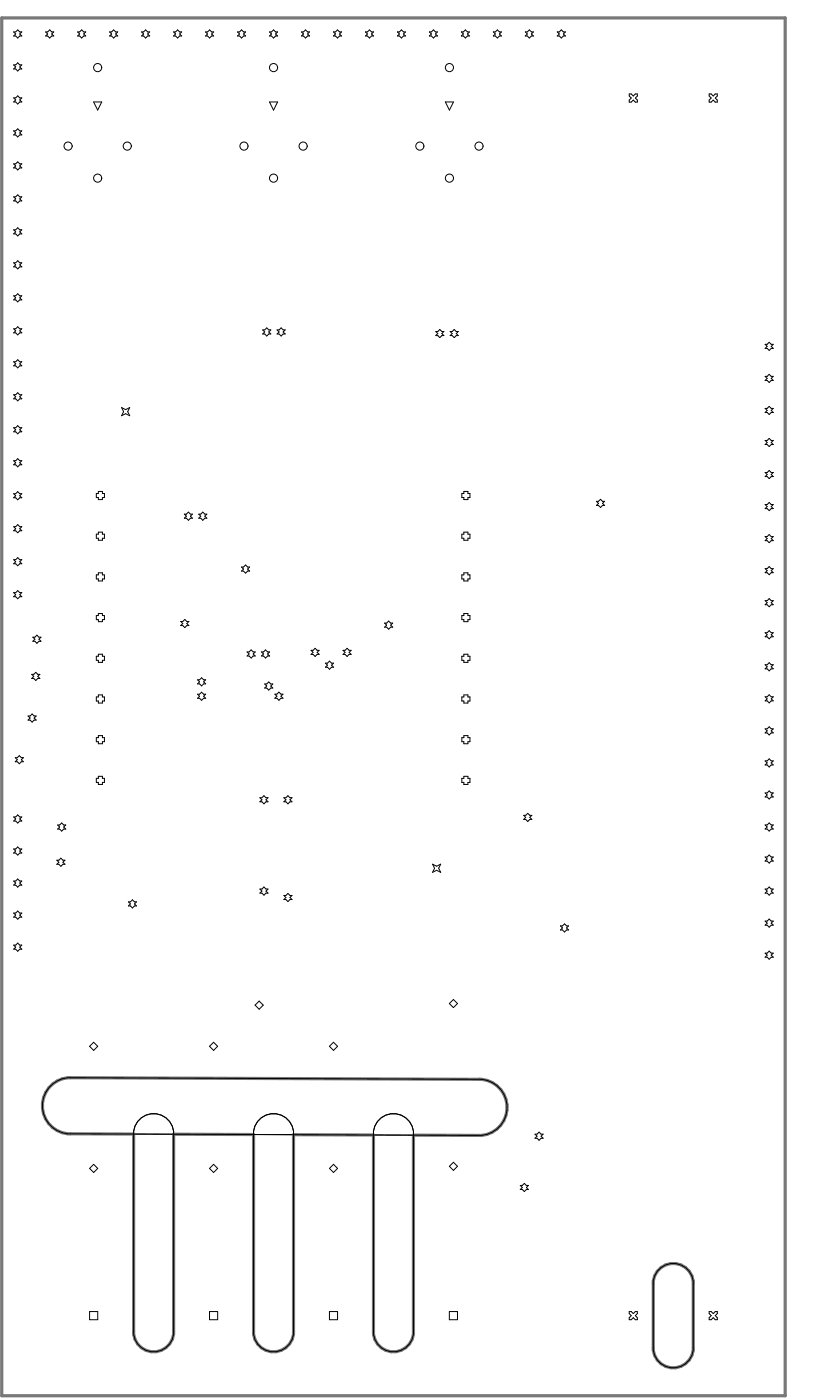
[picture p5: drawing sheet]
<svg xmlns="http://www.w3.org/2000/svg" width="174mm" height="291mm" viewBox="0 0 174 291" stroke-linecap="round" stroke-linejoin="round" font-family="sans-serif">
<path d="M10.1 225.9a5.7 5.7 0 0 1 4.6-2.1l84.8 .3a5.8 5.8 0 0 1 5.8 5.9 5.8 5.8 0 0 1-5.9 5.8l-84.8-.4a5.8 5.8 0 0 1-5.3-3.3 5.8 5.8 0 0 1 .8-6.2zM29.3 232.1a4.2 4.2 0 0 1 4.4-.4 4.2 4.2 0 0 1 2.3 3.7v41.1a4.2 4.2 0 0 1-4.1 4.2 4.2 4.2 0 0 1-4.2-4.2v-41.1a4 4 0 0 1 1.6-3.3zM54.2 232.1a4.2 4.2 0 0 1 4.4-.4 4.2 4.2 0 0 1 2.3 3.7v41.1a4.2 4.2 0 0 1-4.1 4.2 4.2 4.2 0 0 1-4.2-4.2v-41.1a4 4 0 0 1 1.6-3.3zM79.1 232.1a4.2 4.2 0 0 1 4.4-.4 4.2 4.2 0 0 1 2.3 3.7v41.1a4.2 4.2 0 0 1-4.1 4.2 4.2 4.2 0 0 1-4.2-4.2v-41.1a4 4 0 0 1 1.6-3.3zM137.2 263.2a4.2 4.2 0 0 1 4.4-.4 4.2 4.2 0 0 1 2.3 3.7v13.3a4.2 4.2 0 0 1-4.1 4.2 4.2 4.2 0 0 1-4.2-4.2v-13.3a4 4 0 0 1 1.6-3.3z" fill="none" stroke="#000" stroke-width=".21"/>
<path d="M8.8 230.1a5.8 5.8 0 0 0 4.1 5.1M13 224a5.8 5.8 0 0 0-3.9 3.9M99.5 224.1l1.7 .2M28.6 279.1a4.2 4.2 0 0 0 4.9 1.3M36 277l-.2 1.1-.6 1M52.6 277l.3 1.1 .6 1 .7 .7M60.9 277a4.2 4.2 0 0 1-5.7 3.4M77.5 277a4.2 4.2 0 0 0 3.6 3.7M85.8 277a4.2 4.2 0 0 1-3.6 3.7" fill="none" stroke="#787878" stroke-width=".66"/>
<circle cx="99.5" cy="224.1" r=".33" fill="#787878"/>
<path d="M.4 3.7h162.6v286.1h-162.6zM9.1 227.9l-.3 1.1v1.1M12.9 235.2l1.1 .2 13.7 .1v41.5l.3 1.1 .6 1M13 224l1.1-.2 85.4 .3M101.2 224.3a5.9 5.9 0 0 1 4.1 6.2 5.9 5.9 0 0 1-5.3 5.3l-14.2-.1v41.3M35.2 279.1l-.8 .7-.9 .6M36 277v-41.5l16.6 .1v41.4M54.2 279.8l1 .6M60.9 277v-41.4l16.6 .1v41.3M137.2 263.2a4.2 4.2 0 0 1 6.7 2.8v14.4a4.2 4.2 0 0 1-4.1 3.6 4.2 4.2 0 0 1-4.2-3.6v-14.4l.3-1.1 .6-.9zM81.1 280.7h1.1" fill="none" stroke="#787878" stroke-width=".66"/>
<g fill="none" stroke="#000" stroke-width=".21">
<path d="M2.8 13.5h.5l.4-.4 .4 .4h.4l-.4 .4 .4 .4h-.4l-.4 .4-.4-.4h-.5l.5-.4zM2.8 6.6h.5l.4-.4 .4 .4h.4l-.4 .4 .4 .5h-.4l-.4 .4-.4-.4h-.5l.5-.5zM9.5 6.6h.4l.4-.4 .4 .4h.5l-.5 .4 .5 .5h-.5l-.4 .4-.4-.4h-.4l.4-.5zM16.1 6.6h.4l.5-.4 .4 .4h.4l-.4 .4 .4 .5h-.4l-.4 .4-.5-.4h-.4l.4-.5zM22.8 6.6h.4l.4-.4 .4 .4h.4l-.4 .4 .4 .5h-.4l-.4 .4-.4-.4h-.4l.4-.5zM29.4 6.6h.4l.4-.4 .5 .4h.4l-.4 .4 .4 .5h-.4l-.5 .4-.4-.4h-.4l.4-.5zM36 6.6h.5l.4-.4 .4 .4h.4l-.4 .4 .4 .5h-.4l-.4 .4-.4-.4h-.5l.5-.5zM42.7 6.6h.4l.4-.4 .4 .4h.5l-.5 .4 .5 .5h-.5l-.4 .4-.4-.4h-.4l.4-.5zM49.3 6.6h.4l.5-.4 .4 .4h.4l-.4 .4 .4 .5h-.4l-.4 .4-.5-.4h-.4l.4-.5zM55.9 6.6h.5l.4-.4 .4 .4h.4l-.4 .4 .4 .5h-.4l-.4 .4-.4-.4h-.5l.5-.5zM62.6 6.6h.4l.4-.4 .5 .4h.4l-.4 .4 .4 .5h-.4l-.5 .4-.4-.4h-.4l.4-.5zM69.2 6.6h.4l.5-.4 .4 .4h.4l-.4 .4 .4 .5h-.4l-.4 .4-.5-.4h-.4l.4-.5z"/>
<path d="M75.9 6.6h.4l.4-.4 .4 .4h.5l-.5 .4 .5 .5h-.5l-.4 .4-.4-.4h-.4l.4-.5zM82.5 6.6h.4l.4-.4 .5 .4h.4l-.4 .4 .4 .5h-.4l-.5 .4-.4-.4h-.4l.4-.5zM89.1 6.6h.5l.4-.4 .4 .4h.4l-.4 .4 .4 .5h-.4l-.4 .4-.4-.4h-.5l.5-.5zM95.8 6.6h.4l.4-.4 .4 .4h.5l-.5 .4 .5 .5h-.5l-.4 .4-.4-.4h-.4l.4-.5zM102.4 6.6h.4l.5-.4 .4 .4h.4l-.4 .4 .4 .5h-.4l-.4 .4-.5-.4h-.4l.4-.5zM109.1 6.6h.4l.4-.4 .4 .4h.4l-.4 .4 .4 .5h-.4l-.4 .4-.4-.4h-.4l.4-.5zM115.7 6.6h.4l.4-.4 .5 .4h.4l-.4 .4 .4 .5h-.4l-.5 .4-.4-.4h-.4l.4-.5zM130.6 19.5h.5l.4 .4 .4-.4h.4v.4l-.4 .5 .4 .4v.4h-.4l-.4-.4-.4 .4h-.5v-.4l.5-.4-.5-.5zM147.2 19.5h.5l.4 .4 .4-.4h.4v.4l-.4 .5 .4 .4v.4h-.4l-.4-.4-.4 .4h-.5v-.4l.5-.4-.5-.5zM2.8 34h.5l.4-.4 .4 .4h.4l-.4 .4 .4 .5h-.4l-.4 .4-.4-.4h-.5l.5-.5zM2.8 27.2h.5l.4-.4 .4 .4h.4l-.4 .4 .4 .4h-.4l-.4 .4-.4-.4h-.5l.5-.4zM2.8 20.3h.5l.4-.4 .4 .4h.4l-.4 .4 .4 .5h-.4l-.4 .4-.4-.4h-.5l.5-.5z"/>
<path d="M19.4 21.2h1.7l-.8 1.7zM55.9 21.2h1.7l-.8 1.7zM92.5 21.2h1.6l-.8 1.7zM2.8 54.6h.5l.4-.5 .4 .5h.4l-.4 .4 .4 .4h-.4l-.4 .4-.4-.4h-.5l.5-.4zM2.8 47.7h.5l.4-.4 .4 .4h.4l-.4 .4 .4 .5h-.4l-.4 .4-.4-.4h-.5l.5-.5zM2.8 40.9h.5l.4-.5 .4 .5h.4l-.4 .4 .4 .4h-.4l-.4 .4-.4-.4h-.5l.5-.4zM2.8 75.1h.5l.4-.4 .4 .4h.4l-.4 .4 .4 .5h-.4l-.4 .4-.4-.4h-.5l.5-.5zM2.8 68.3h.5l.4-.5 .4 .5h.4l-.4 .4 .4 .4h-.4l-.4 .4-.4-.4h-.5l.5-.4zM2.8 61.4h.5l.4-.4 .4 .4h.4l-.4 .4 .4 .5h-.4l-.4 .4-.4-.4h-.5l.5-.5zM54.5 68.5h.5l.4-.4 .4 .4h.4l-.4 .4 .4 .4h-.4l-.4 .5-.4-.5h-.5l.5-.4zM57.5 68.5h.4l.5-.4 .4 .4h.4l-.4 .4 .4 .4h-.4l-.4 .5-.5-.5h-.4l.4-.4zM90.5 68.8h.4l.4-.4 .4 .4h.5l-.5 .5 .5 .4h-.5l-.4 .4-.4-.4h-.4l.4-.4z"/>
<path d="M93.5 68.8h.4l.4-.4 .4 .4h.4l-.4 .5 .4 .4h-.4l-.4 .4-.4-.4h-.4l.4-.4zM158.9 78.1h.4l.4-.4 .4 .4h.4l-.4 .5 .4 .4h-.4l-.4 .4-.4-.4h-.4l.4-.4zM158.9 71.5h.4l.4-.4 .4 .4h.4l-.4 .4 .4 .4h-.4l-.4 .5-.4-.5h-.4l.4-.4zM2.8 95.7h.5l.4-.5 .4 .5h.4l-.4 .4 .4 .4h-.4l-.4 .4-.4-.4h-.5l.5-.4zM2.8 88.8h.5l.4-.4 .4 .4h.4l-.4 .4 .4 .5h-.4l-.4 .4-.4-.4h-.5l.5-.5zM2.8 82h.5l.4-.5 .4 .5h.4l-.4 .4 .4 .4h-.4l-.4 .4-.4-.4h-.5l.5-.4zM25.2 84.6l.9 .5 .8-.5-.4 .9 .4 .8-.8-.4-.9 .4 .5-.8zM158.9 98.1h.4l.4-.4 .4 .4h.4l-.4 .4 .4 .5h-.4l-.4 .4-.4-.4h-.4l.4-.5zM158.9 91.5h.4l.4-.5 .4 .5h.4l-.4 .4 .4 .4h-.4l-.4 .4-.4-.4h-.4l.4-.4zM158.9 84.8h.4l.4-.4 .4 .4h.4l-.4 .4 .4 .4h-.4l-.4 .5-.4-.5h-.4l.4-.4zM2.8 116.2h.5l.4-.4 .4 .4h.4l-.4 .4 .4 .5h-.4l-.4 .4-.4-.4h-.5l.5-.5zM2.8 109.4h.5l.4-.5 .4 .5h.4l-.4 .4 .4 .4h-.4l-.4 .4-.4-.4h-.5l.5-.4z"/>
<path d="M2.8 102.5h.5l.4-.4 .4 .4h.4l-.4 .4 .4 .5h-.4l-.4 .4-.4-.4h-.5l.5-.5zM20.4 102h.9v.5h.4v.8h-.4v.4h-.9v-.4h-.4v-.8h.4zM20.4 110.5h.9v.4h.4v.9h-.4v.4h-.9v-.4h-.4v-.9h.4zM20.4 118.9h.9v.5h.4v.8h-.4v.4h-.9v-.4h-.4v-.8h.4zM38.3 106.8h.4l.4-.5 .4 .5h.5l-.5 .4 .5 .4h-.5l-.4 .4-.4-.4h-.4l.4-.4zM41.3 106.8h.4l.4-.5 .4 .5h.4l-.4 .4 .4 .4h-.4l-.4 .4-.4-.4h-.4l.4-.4zM50.1 117.7h.5l.4-.4 .4 .4h.4l-.4 .5 .4 .4h-.4l-.4 .4-.4-.4h-.5l.5-.4zM96.3 118.9h.8v.5h.5v.8h-.5v.4h-.8v-.4h-.4v-.8h.4zM96.3 110.5h.8v.4h.5v.9h-.5v.4h-.8v-.4h-.4v-.9h.4zM96.3 102h.8v.5h.5v.8h-.5v.4h-.8v-.4h-.4v-.8h.4zM123.8 104.1h.5l.4-.4 .4 .4h.4l-.4 .4 .4 .4h-.4l-.4 .5-.4-.5h-.5l.5-.4zM158.9 118.1h.4l.4-.5 .4 .5h.4l-.4 .4 .4 .4h-.4l-.4 .4-.4-.4h-.4l.4-.4z"/>
<path d="M158.9 111.4h.4l.4-.4 .4 .4h.4l-.4 .4 .4 .5h-.4l-.4 .4-.4-.4h-.4l.4-.5zM158.9 104.8h.4l.4-.5 .4 .5h.4l-.4 .4 .4 .4h-.4l-.4 .4-.4-.4h-.4l.4-.4zM2.8 123.1h.5l.4-.5 .4 .5h.4l-.4 .4 .4 .4h-.4l-.4 .4-.4-.4h-.5l.5-.4zM6.8 132.3h.4l.5-.4 .4 .4h.4l-.4 .4 .4 .4h-.4l-.4 .5-.5-.5h-.4l.4-.4zM20.4 127.4h.9v.4h.4v.9h-.4v.4h-.9v-.4h-.4v-.9h.4zM20.4 135.8h.9v.5h.4v.8h-.4v.4h-.9v-.4h-.4v-.8h.4zM37.5 129h.4l.5-.4 .4 .4h.4l-.4 .5 .4 .4h-.4l-.4 .4-.5-.4h-.4l.4-.4zM51.3 135.4h.4l.4-.5 .5 .5h.4l-.4 .4 .4 .4h-.4l-.5 .4-.4-.4h-.4l.4-.4zM54.3 135.4h.4l.4-.5 .5 .5h.4l-.4 .4 .4 .4h-.4l-.5 .4-.4-.4h-.4l.4-.4zM64.6 135h.4l.4-.4 .4 .4h.5l-.5 .5 .5 .4h-.5l-.4 .4-.4-.4h-.4l.4-.4zM67.6 137.7h.4l.4-.4 .4 .4h.5l-.5 .4 .5 .4h-.5l-.4 .5-.4-.5h-.4l.4-.4zM71.2 135h.4l.5-.4 .4 .4h.4l-.4 .5 .4 .4h-.4l-.4 .4-.5-.4h-.4l.4-.4z"/>
<path d="M79.8 129.4h.5l.4-.4 .4 .4h.4l-.4 .4 .4 .4h-.4l-.4 .4-.4-.4h-.5l.5-.4zM96.3 135.8h.8v.5h.5v.8h-.5v.4h-.8v-.4h-.4v-.8h.4zM96.3 127.4h.8v.4h.5v.9h-.5v.4h-.8v-.4h-.4v-.9h.4zM158.9 138h.4l.4-.4 .4 .4h.4l-.4 .4 .4 .5h-.4l-.4 .4-.4-.4h-.4l.4-.5zM158.9 131.4h.4l.4-.4 .4 .4h.4l-.4 .4 .4 .4h-.4l-.4 .4-.4-.4h-.4l.4-.4zM158.9 124.7h.4l.4-.4 .4 .4h.4l-.4 .4 .4 .5h-.4l-.4 .4-.4-.4h-.4l.4-.5zM3.2 157.3h.4l.4-.4 .4 .4h.5l-.5 .4 .5 .5h-.5l-.4 .4-.4-.4h-.4l.4-.5zM5.8 148.7h.4l.5-.5 .4 .5h.4l-.4 .4 .4 .4h-.4l-.4 .4-.5-.4h-.4l.4-.4zM6.6 140h.4l.4-.4 .5 .4h.4l-.4 .4 .4 .5h-.4l-.5 .4-.4-.4h-.4l.4-.5zM20.4 144.3h.9v.4h.4v.9h-.4v.4h-.9v-.4h-.4v-.9h.4zM20.4 152.7h.9v.5h.4v.8h-.4v.4h-.9v-.4h-.4v-.8h.4zM41 141.2h.4l.5-.5 .4 .5h.4l-.4 .4 .4 .4h-.4l-.4 .4-.5-.4h-.4l.4-.4z"/>
<path d="M41 144.1h.4l.5-.4 .4 .4h.4l-.4 .5 .4 .4h-.4l-.4 .4-.5-.4h-.4l.4-.4zM55 142h.4l.4-.4 .4 .4h.4l-.4 .4 .4 .5h-.4l-.4 .4-.4-.4h-.4l.4-.5zM57.1 144.1h.4l.4-.4 .4 .4h.5l-.5 .5 .5 .4h-.5l-.4 .4-.4-.4h-.4l.4-.4zM96.3 152.7h.8v.5h.5v.8h-.5v.4h-.8v-.4h-.4v-.8h.4zM96.3 144.3h.8v.4h.5v.9h-.5v.4h-.8v-.4h-.4v-.9h.4zM158.9 144.7h.4l.4-.4 .4 .4h.4l-.4 .4 .4 .4h-.4l-.4 .4-.4-.4h-.4l.4-.4zM158.9 158h.4l.4-.4 .4 .4h.4l-.4 .4 .4 .4h-.4l-.4 .5-.4-.5h-.4l.4-.4zM158.9 151.3h.4l.4-.4 .4 .4h.4l-.4 .5 .4 .4h-.4l-.4 .4-.4-.4h-.4l.4-.4zM2.8 176.3h.5l.4-.4 .4 .4h.4l-.4 .4 .4 .4h-.4l-.4 .4-.4-.4h-.5l.5-.4zM2.8 169.6h.5l.4-.4 .4 .4h.4l-.4 .5 .4 .4h-.4l-.4 .4-.4-.4h-.5l.5-.4zM11.8 178.6h.4l.4-.4 .5 .4h.4l-.4 .4 .4 .5h-.4l-.5 .4-.4-.4h-.4l.4-.5zM12 171.3h.4l.4-.4 .4 .4h.5l-.5 .4 .5 .4h-.5l-.4 .5-.4-.5h-.4l.4-.4z"/>
<path d="M20.4 161.2h.9v.4h.4v.9h-.4v.4h-.9v-.4h-.4v-.9h.4zM54 165.6h.4l.4-.4 .4 .4h.4l-.4 .5 .4 .4h-.4l-.4 .4-.4-.4h-.4l.4-.4zM58.9 165.6h.5l.4-.4 .4 .4h.4l-.4 .5 .4 .4h-.4l-.4 .4-.4-.4h-.5l.5-.4zM89.8 179.4l.9 .5 .8-.5-.4 .9 .4 .8-.8-.4-.9 .4 .4-.8zM96.3 161.2h.8v.4h.5v.9h-.5v.4h-.8v-.4h-.4v-.9h.4zM108.7 169.3h.5l.4-.4 .4 .4h.4l-.4 .4 .4 .4h-.4l-.4 .5-.4-.5h-.5l.5-.4zM158.9 177.9h.4l.4-.4 .4 .4h.4l-.4 .5 .4 .4h-.4l-.4 .4-.4-.4h-.4l.4-.4zM158.9 171.3h.4l.4-.4 .4 .4h.4l-.4 .4 .4 .4h-.4l-.4 .5-.4-.5h-.4l.4-.4zM158.9 164.6h.4l.4-.4 .4 .4h.4l-.4 .5 .4 .4h-.4l-.4 .4-.4-.4h-.4l.4-.4zM2.8 196.2h.5l.4-.4 .4 .4h.4l-.4 .5 .4 .4h-.4l-.4 .4-.4-.4h-.5l.5-.4zM2.8 189.6h.5l.4-.4 .4 .4h.4l-.4 .4 .4 .4h-.4l-.4 .5-.4-.5h-.5l.5-.4zM2.8 182.9h.5l.4-.4 .4 .4h.4l-.4 .5 .4 .4h-.4l-.4 .4-.4-.4h-.5l.5-.4z"/>
<path d="M26.7 187.3h.4l.4-.5 .4 .5h.4l-.4 .4 .4 .4h-.4l-.4 .4-.4-.4h-.4l.4-.4zM54 184.6h.4l.4-.4 .4 .4h.4l-.4 .4 .4 .4h-.4l-.4 .5-.4-.5h-.4l.4-.4zM58.9 185.9h.5l.4-.4 .4 .4h.4l-.4 .5 .4 .4h-.4l-.4 .4-.4-.4h-.5l.5-.4zM116.4 192.2h.4l.4-.4 .4 .4h.4l-.4 .5 .4 .4h-.4l-.4 .4-.4-.4h-.4l.4-.4zM158.9 191.3h.4l.4-.5 .4 .5h.4l-.4 .4 .4 .4h-.4l-.4 .4-.4-.4h-.4l.4-.4zM158.9 184.6h.4l.4-.4 .4 .4h.4l-.4 .4 .4 .4h-.4l-.4 .5-.4-.5h-.4l.4-.4zM158.9 197.9h.4l.4-.4 .4 .4h.4l-.4 .4 .4 .4h-.4l-.4 .5-.4-.5h-.4l.4-.4zM19.4 216.4l.9 .9-.9 .8-.8-.8zM44.3 216.4l.9 .9-.9 .8-.8-.8zM53.8 207.9l.8 .8-.8 .9-.8-.9zM69.2 216.4l.9 .9-.9 .8-.8-.8zM94.1 207.5l.9 .9-.9 .8-.8-.8z"/>
<path d="M10.1 225.9a5.7 5.7 0 0 1 4.6-2.1l84.8 .3a5.8 5.8 0 0 1 5.8 5.9 5.8 5.8 0 0 1-5.9 5.8l-84.8-.4a5.8 5.8 0 0 1-5.3-3.3 5.8 5.8 0 0 1 .8-6.2zM29.3 232.1a4.2 4.2 0 0 1 4.4-.4 4.2 4.2 0 0 1 2.3 3.7v41.1a4.2 4.2 0 0 1-4.1 4.2 4.2 4.2 0 0 1-4.2-4.2v-41.1a4 4 0 0 1 1.6-3.3zM54.2 232.1a4.2 4.2 0 0 1 4.4-.4 4.2 4.2 0 0 1 2.3 3.7v41.1a4.2 4.2 0 0 1-4.1 4.2 4.2 4.2 0 0 1-4.2-4.2v-41.1a4 4 0 0 1 1.6-3.3zM79.1 232.1a4.2 4.2 0 0 1 4.4-.4 4.2 4.2 0 0 1 2.3 3.7v41.1a4.2 4.2 0 0 1-4.1 4.2 4.2 4.2 0 0 1-4.2-4.2v-41.1a4 4 0 0 1 1.6-3.3zM111.1 235.5h.4l.4-.4 .4 .4h.5l-.5 .4 .5 .4h-.5l-.4 .5-.4-.5h-.4l.4-.4zM19.4 241.8l.9 .8-.9 .8-.8-.8zM44.3 241.8l.9 .8-.9 .8-.8-.8zM69.2 241.8l.9 .8-.9 .8-.8-.8zM94.1 241.3l.9 .9-.9 .8-.8-.8zM108 246.1h.4l.5-.4 .4 .4h.4l-.4 .5 .4 .4h-.4l-.4 .4-.5-.4h-.4l.4-.4zM18.6 272.3h1.7v1.7h-1.7zM43.5 272.3h1.7v1.7h-1.7z"/>
<path d="M68.4 272.3h1.7v1.7h-1.7zM93.3 272.3h1.7v1.7h-1.7zM130.6 272.3h.5l.4 .5 .4-.5h.4v.5l-.4 .4 .4 .4v.4h-.4l-.4-.4-.4 .4h-.5v-.4l.5-.4-.5-.4zM137.2 263.2a4.2 4.2 0 0 1 4.4-.4 4.2 4.2 0 0 1 2.3 3.7v13.3a4.2 4.2 0 0 1-4.1 4.2 4.2 4.2 0 0 1-4.2-4.2v-13.3a4 4 0 0 1 1.6-3.3zM147.2 272.3h.5l.4 .5 .4-.5h.4v.5l-.4 .4 .4 .4v.4h-.4l-.4-.4-.4 .4h-.5v-.4l.5-.4-.5-.4z"/>
<circle cx="20.3" cy="14" r=".84"/>
<circle cx="56.8" cy="14" r=".84"/>
<circle cx="93.3" cy="14" r=".84"/>
<circle cx="14.1" cy="30.3" r=".84"/>
<circle cx="20.3" cy="37" r=".84"/>
<circle cx="26.4" cy="30.3" r=".84"/>
<circle cx="50.7" cy="30.3" r=".84"/>
<circle cx="56.8" cy="37" r=".84"/>
<circle cx="62.9" cy="30.3" r=".84"/>
<circle cx="87.2" cy="30.3" r=".84"/>
<circle cx="93.3" cy="37" r=".84"/>
<circle cx="99.4" cy="30.3" r=".84"/>
</g>
</svg>
